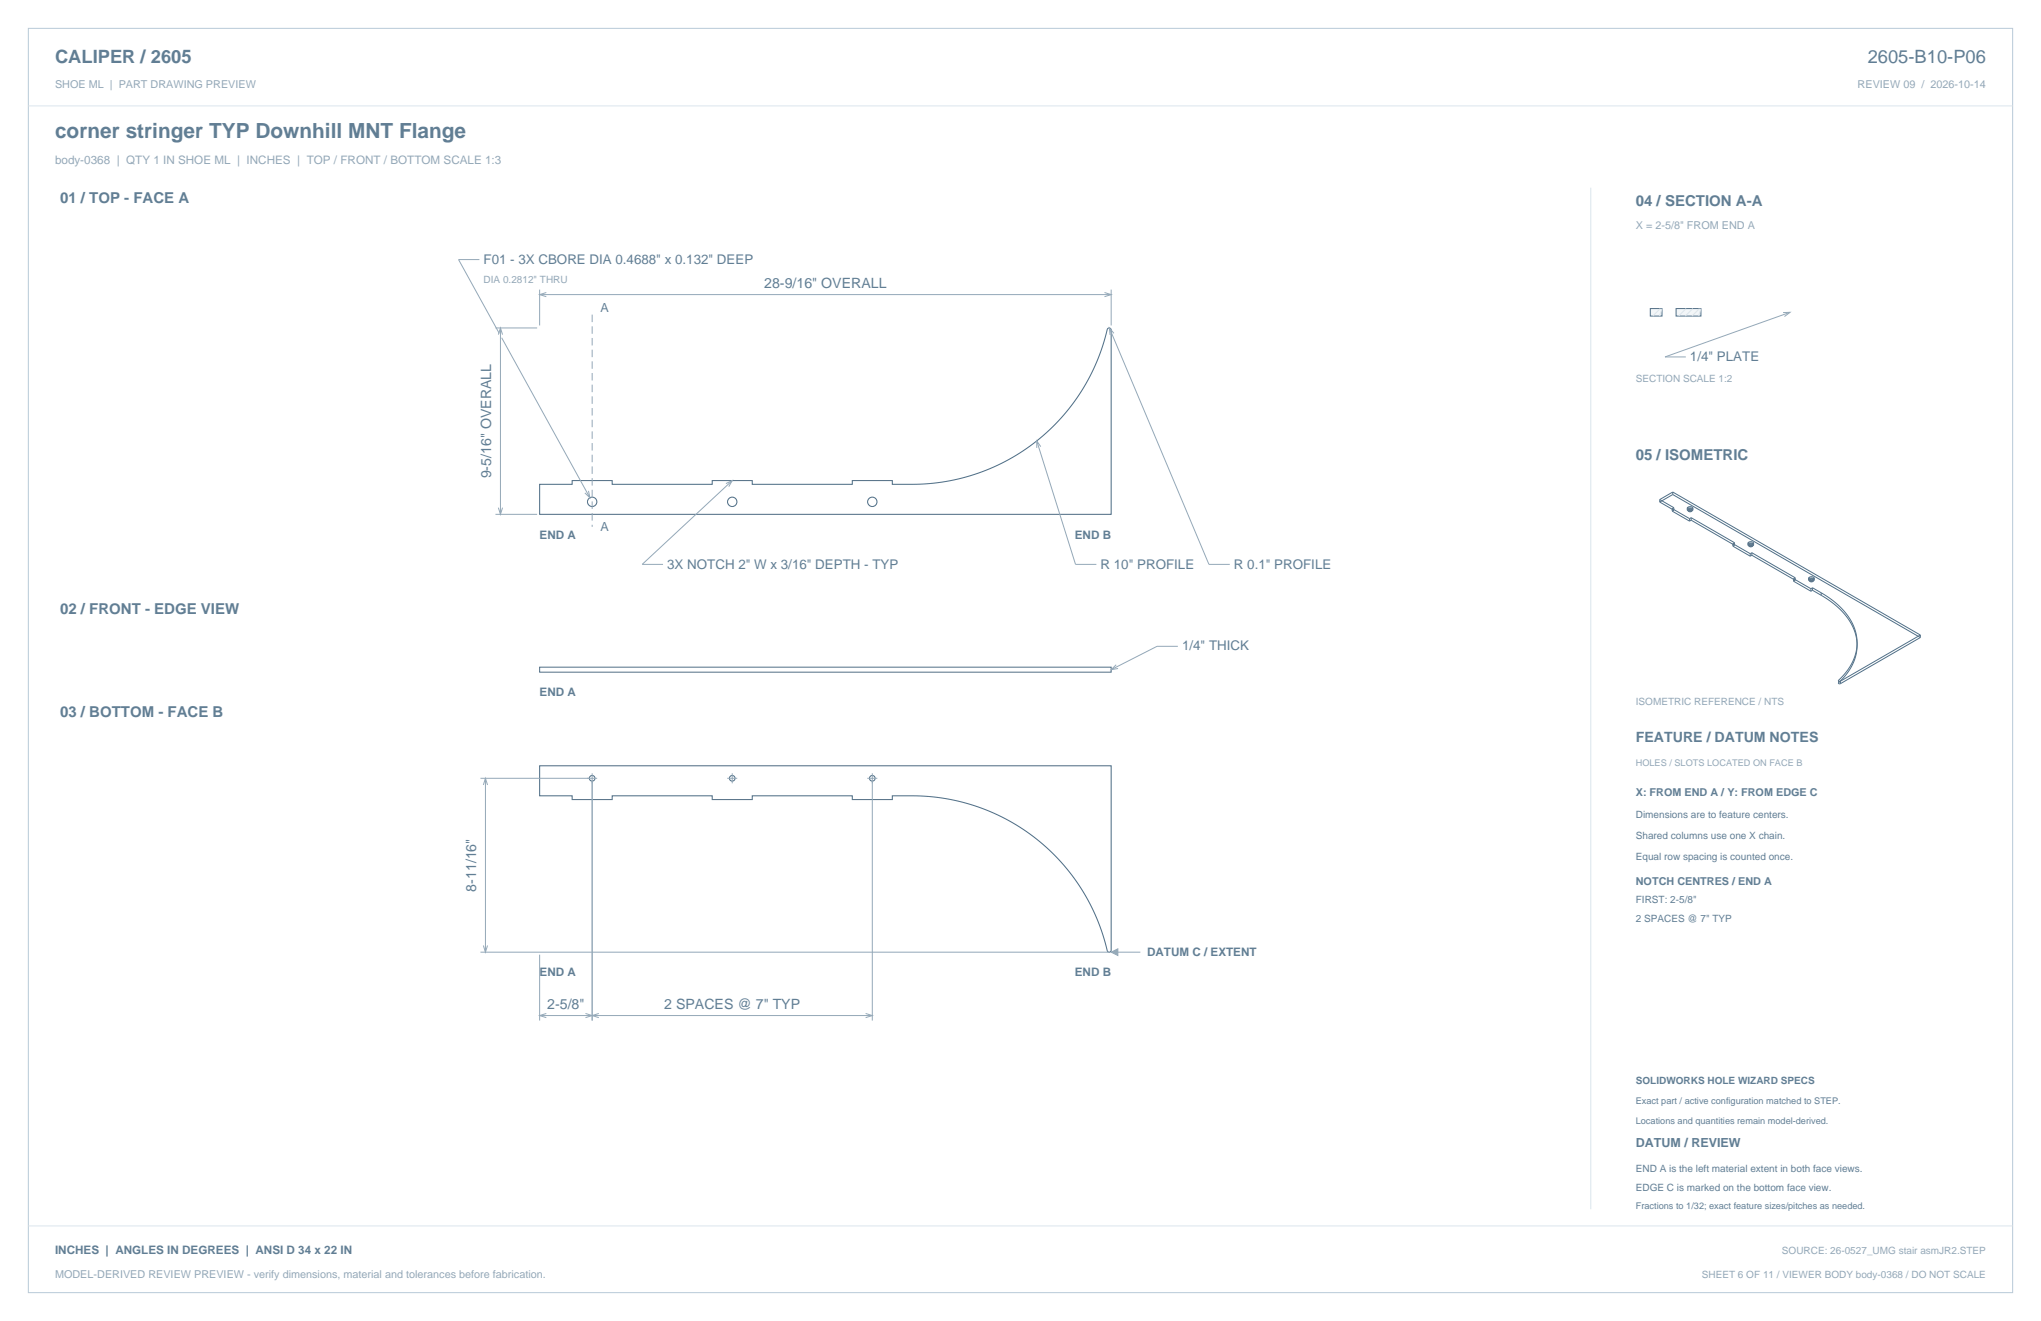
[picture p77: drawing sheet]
<svg xmlns="http://www.w3.org/2000/svg" width="864mm" height="559mm" viewBox="0 0 864 559" stroke-linecap="round" stroke-linejoin="round" font-family="sans-serif">
<defs><g id="words">
<text font-size="8.8" fill="#617e94" x="23.3" y="58.2">corner stringer TYP Downhill MNT Flange</text>
<g font-size="7.8" fill="#617e94">
<text x="23.3" y="26.8">CALIPER / 2605</text>
<text x="790.3" y="26.8">2605-B10-P06</text>
</g>
<g font-size="6.3" fill="#617e94">
<text x="25.4" y="86.1">01 / TOP - FACE A</text>
<text x="692.1" y="87.1">04 / SECTION A-A</text>
<text x="692.1" y="194.4">05 / ISOMETRIC</text>
<text x="25.4" y="259.6">02 / FRONT - EDGE VIEW</text>
<text x="25.4" y="303.4">03 / BOTTOM - FACE B</text>
</g>
<g font-size="6" fill="#617e94">
<text x="323.4" y="121.8">28-9/16&quot; OVERALL</text>
<text x="207.9" y="202.4" transform="rotate(-90 207.9 202.4)">9-5/16&quot; OVERALL</text>
<text x="692.1" y="314">FEATURE / DATUM NOTES</text>
<text x="201.5" y="377.2" transform="rotate(-90 201.5 377.2)">8-11/16&quot;</text>
<text x="231.5" y="426.8">2-5/8&quot;</text>
<text x="281.1" y="426.8">2 SPACES @ 7&quot; TYP</text>
</g>
<g font-size="5.6" fill="#617e94">
<text x="204.6" y="111.6">F01 - 3X CBORE DIA 0.4688&quot; x 0.132&quot; DEEP</text>
<text x="715.1" y="152.8">1/4&quot; PLATE</text>
<text x="282.3" y="240.5">3X NOTCH 2&quot; W x 3/16&quot; DEPTH - TYP</text>
<text x="465.7" y="240.5">R 10&quot; PROFILE</text>
<text x="522.1" y="240.5">R 0.1&quot; PROFILE</text>
<text x="500.2" y="275.2">1/4&quot; THICK</text>
</g>
<g font-size="5.3" fill="#617e94">
<text x="254.1" y="132">A</text>
<text x="254.1" y="224.6">A</text>
<text x="692.1" y="485.1">DATUM / REVIEW</text>
</g>
<text font-size="4.9" fill="#93a8b9" x="23.3" y="69.5">body-0368 | QTY 1 IN SHOE ML | INCHES | TOP / FRONT / BOTTOM SCALE 1:3</text>
<g font-size="4.9" fill="#617e94">
<text x="228.3" y="227.8">END A</text>
<text x="454.8" y="227.8">END B</text>
<text x="228.3" y="294.2">END A</text>
<text x="485.3" y="404.5">DATUM C / EXTENT</text>
<text x="228.3" y="412.7">END A</text>
<text x="454.8" y="412.7">END B</text>
<text x="23.3" y="530.6">INCHES | ANGLES IN DEGREES | ANSI D 34 x 22 IN</text>
</g>
<g font-size="4.6" fill="#93a8b9">
<text x="23.3" y="37">SHOE ML | PART DRAWING PREVIEW</text>
<text x="786" y="37">REVIEW 09 / 2026-10-14</text>
<text x="692.1" y="97">X = 2-5/8&quot; FROM END A</text>
<text x="23.3" y="540.5">MODEL-DERIVED REVIEW PREVIEW - verify dimensions, material and tolerances before fabrication.</text>
</g>
<g font-size="4.6" fill="#617e94">
<text x="692.1" y="336.9">X: FROM END A / Y: FROM EDGE C</text>
<text x="692.1" y="374.3">NOTCH CENTRES / END A</text>
</g>
<g font-size="4.2" fill="#93a8b9">
<text x="204.6" y="119.7">DIA 0.2812&quot; THRU</text>
<text x="692.1" y="161.6">SECTION SCALE 1:2</text>
<text x="692.1" y="298.1">ISOMETRIC REFERENCE / NTS</text>
<text x="754" y="530.6">SOURCE: 26-0527_UMG stair asmJR2.STEP</text>
<text x="720.1" y="540.5">SHEET 6 OF 11 / VIEWER BODY body-0368 / DO NOT SCALE</text>
</g>
<g font-size="4.2" fill="#617e94">
<text x="692.1" y="346.1">Dimensions are to feature centers.</text>
<text x="692.1" y="354.9">Shared columns use one X chain.</text>
<text x="692.1" y="363.7">Equal row spacing is counted once.</text>
<text x="692.1" y="382.1">FIRST: 2-5/8&quot;</text>
<text x="692.1" y="389.8">2 SPACES @ 7&quot; TYP</text>
<text x="692.1" y="458.6">SOLIDWORKS HOLE WIZARD SPECS</text>
<text x="692.1" y="495.7">END A is the left material extent in both face views.</text>
<text x="692.1" y="503.8">EDGE C is marked on the bottom face view.</text>
</g>
<text font-size="3.9" fill="#93a8b9" x="692.1" y="323.8">HOLES / SLOTS LOCATED ON FACE B</text>
<g font-size="3.9" fill="#617e94">
<text x="692.1" y="467.1">Exact part / active configuration matched to STEP.</text>
<text x="692.1" y="475.5">Locations and quantities remain model-derived.</text>
<text x="692.1" y="511.5">Fractions to 1/32; exact feature sizes/pitches as needed.</text>
</g>
</g></defs>
<path d="M12 12h839.6v534.8h-839.6z" fill="none" stroke="#b8cad8" stroke-width=".42"/>
<path d="M12 44.8h839.6M673.1 79.4v432.1" fill="none" stroke="#dbe5ed" stroke-width=".42"/>
<g fill="none" stroke="#536f85" stroke-width=".44">
<path d="M228.3 204.9h13.8v-1.6h16.9v1.6h42.4v-1.6h16.9v1.6h42.3v-1.6h17v1.6h8.4a85.2 85.2 0 0 0 82.8-66l.9-.1 .5 .8v78h-241.9zM228.3 323.9h241.9v78.1l-.7 .8-.9-.5a84.7 84.7 0 0 0-82.6-65.7h-8.4v1.6h-17v-1.6h-42.3v1.6h-16.9v-1.6h-42.4v1.6h-16.9v-1.6h-13.8z"/>
<circle cx="250.6" cy="212.3" r="1.98"/>
<circle cx="309.8" cy="212.3" r="1.98"/>
<circle cx="369.1" cy="212.3" r="1.98"/>
<circle cx="250.6" cy="329.2" r="1.19"/>
<circle cx="309.8" cy="329.2" r="1.19"/>
<circle cx="369.1" cy="329.2" r="1.19"/>
</g>
<g fill="none" stroke="#93a8b9" stroke-width=".42">
<path d="M202.8 109.8h-8.8l17.2 31.2M209.6 138.7h17.7M211.8 138.7v78.9M228.3 122.5v15.2M228.3 124.6h241.9M231.2 123.7l-2.9 .9 2.9 .9M467.3 123.7l2.9 .9-2.9 .9M469.4 138.7l42.1 100h8.8M470.2 122.5v15.2M210.9 141.6l.9-2.9 .8 2.9M212.3 142.9l37.3 67.6M471.3 141l-1.9-2.3 .3 3"/>
<path d="M438.7 186.5l16.4 52.2h8.8M440.4 188.9l-1.7-2.4v3M209.6 217.6h17.7M210.9 214.8l.9 2.8 .8-2.8M249 207.6l.6 2.9-2.1-2M307.2 204.6l2.6-1.3-1.4 2.6M309.8 203.3l-38.1 35.4h8.8M498.4 273.4h-8.8l-19.4 9.9M472.3 281.2l-2.1 2.1 2.9-.5M203.3 329.2h49.4M204.5 332.1l.9-2.9 .9 2.9M205.4 329.2v73.6"/>
<path d="M250.6 327.1v104.6M307.7 329.2h4.2M309.8 327.1v4.2M367 329.2h4.2M369.1 327.1v104.6M204.5 400l.9 2.8 .9-2.8M203.3 402.8h265.8M228.3 403.8v27.9M470.2 402.8h12.3M228.3 429.6h140.8M231.2 428.7l-2.9 .9 2.9 .9M247.7 428.7l2.9 .9-2.9 .9"/>
<path d="M253.4 428.7l-2.8 .9 2.8 .9M366.3 428.7l2.8 .9-2.8 .9"/>
</g>
<path d="M250.6 133.1v89.8" fill="none" stroke="#93a8b9" stroke-width=".42" stroke-dasharray="3.2 1.8" stroke-linecap="butt"/>
<path d="M228.3 282.2h241.9v2.1h-241.9z" fill="none" stroke="#536f85" stroke-width=".42"/>
<path d="M470.2 402.8l2.8-1.4v2.8z" fill="#93a8b9" stroke="#93a8b9" stroke-width=".42"/>
<path d="M698.3 130.5h4.9v3.2h-4.9z" fill-rule="evenodd" fill="#f2f6f9" stroke="#536f85" stroke-width=".42"/>
<path d="M702.5 130.5l-3.2 3.2M703.2 130.5l-1 3.2" fill="none" stroke="#dbe5ed" stroke-width=".42"/>
<path d="M709.2 130.5h10.5v3.2h-10.5z" fill-rule="evenodd" fill="#f2f6f9" stroke="#536f85" stroke-width=".42"/>
<path d="M713.4 130.5l-3.1 3.2M716.3 130.5l-3.2 3.2M719.1 130.5l-3.2 3.2M719.7 130.5l-1 3.2M12 518.6h839.6" fill="none" stroke="#dbe5ed" stroke-width=".42"/>
<path d="M754.5 132.2l2.9-.1-2.3 1.8M757.4 132.1l-52.9 18.9h8.8" fill="none" stroke="#93a8b9" stroke-width=".42"/>
<g fill="none" stroke="#536f85" stroke-width=".42">
<path d="M702.3 211.3v1.1M702.3 212.4l5.9 3.4M702.3 211.3l5.9 3.5M707.6 216.2l7.3 4.2M707.6 215.2l7.3 4.2M707.6 215.2v1M707.8 208.1l-5.5 3.2M707.8 208.1v1.1M707.8 209.2l104.7 60.5M707.8 209.2l-5.5 3.2M707.8 208.1l104.7 60.5M708.2 214.8l-.6 .4"/>
<path d="M708.2 215.8l-.6 .4M708.2 214.8v1M714.3 214.5l-.4 .5 .4 .5h1.7M714.3 215.1h1.7l.3 .5-.3 .5M714.3 214.5h1.7l.3 .5-.3 .5M714.3 215.1l-.4 .5 .4 .5h1.7M714.3 214.5v.6M714.6 215.8l-.2 .3 .2 .3h1M714.6 215.8h1l.2 .3-.2 .3M714.6 215.3l-.2 .3 .2 .3h1M714.6 215.3h1l.2 .3-.2 .3M714.6 215.3v.5"/>
<path d="M714.9 219.4v1M715.6 219v1.1M715.6 219l-.7 .4M715.6 219l18.3 10.6M715.6 215.9v.5M716 215.5v.6M715.6 220.1l18.3 10.5M715.6 220.1l-.7 .3M733.2 231l7.4 4.3M733.2 230l7.4 4.2M733.2 230v1M733.9 229.6l-.7 .4"/>
<path d="M733.9 229.6v1M733.9 230.6l-.7 .4M739.9 229.3h1.8l.3 .5-.3 .5M739.9 229.3l-.3 .5 .3 .5h1.8M739.9 229.9h1.8l.3 .5-.3 .5M739.9 229.9l-.3 .5 .3 .5h1.8M739.9 229.3v.6M740.3 230.6h1l.2 .3-.2 .3M740.3 230.1l-.2 .3 .2 .3h1M740.3 230.6l-.2 .3 .2 .3h1M740.3 230.1h1l.2 .3-.2 .3M740.3 230.1v.5"/>
<path d="M740.6 234.2v1.1M741.3 233.8v1.1M741.3 234.9l18.3 10.6M741.3 233.8l18.3 10.6M741.3 233.8l-.7 .4M741.3 234.9l-.7 .4M741.3 230.7v.5M741.7 230.3v.6M758.9 245.9l7.3 4.2M758.9 244.8l7.3 4.2M758.9 244.8v1.1M759.6 245.5l-.7 .4"/>
<path d="M759.6 244.4v1.1M759.6 244.4l-.7 .4M765.6 244.7h1.7l.4 .5-.4 .5M765.6 244.7l-.3 .5 .3 .5h1.7M765.6 244.2l-.3 .5 .3 .5h1.7M765.6 244.2h1.7l.4 .5-.4 .5M765.6 244.2v.5M766 245.4l-.3 .3 .3 .3h1M766 245.4h1l.2 .3-.2 .3M766 244.9l-.3 .3 .3 .3h1M766 244.9h1l.2 .3-.2 .3M766 244.9v.5"/>
<path d="M766.2 249v1.1M766.9 248.6l-.7 .4M766.9 249.7l3.7 2.1M766.9 248.6l3.7 2.2M766.9 249.7l-.7 .4M766.9 248.6v1.1M767 245.5v.5M767.3 245.2v.5M770.6 251.8a27.9 27.9 0 0 1 15 18.4 20.7 20.7 0 0 1-7.7 18.6M770.6 250.8a27.9 27.9 0 0 1 15 18.3 20.7 20.7 0 0 1-7.7 18.7M770.6 250.8v1M812.5 269.7l-33.7 19.5"/>
<path d="M812.5 268.6l-33.7 19.5M812.5 268.6v1.1M777.9 287.8l.2 .4 .7-.1M777.9 288.8l.2 .4h.7M777.9 287.8v1M778.8 288.1v1.1"/>
</g>
<use href="#words"/>
</svg>
